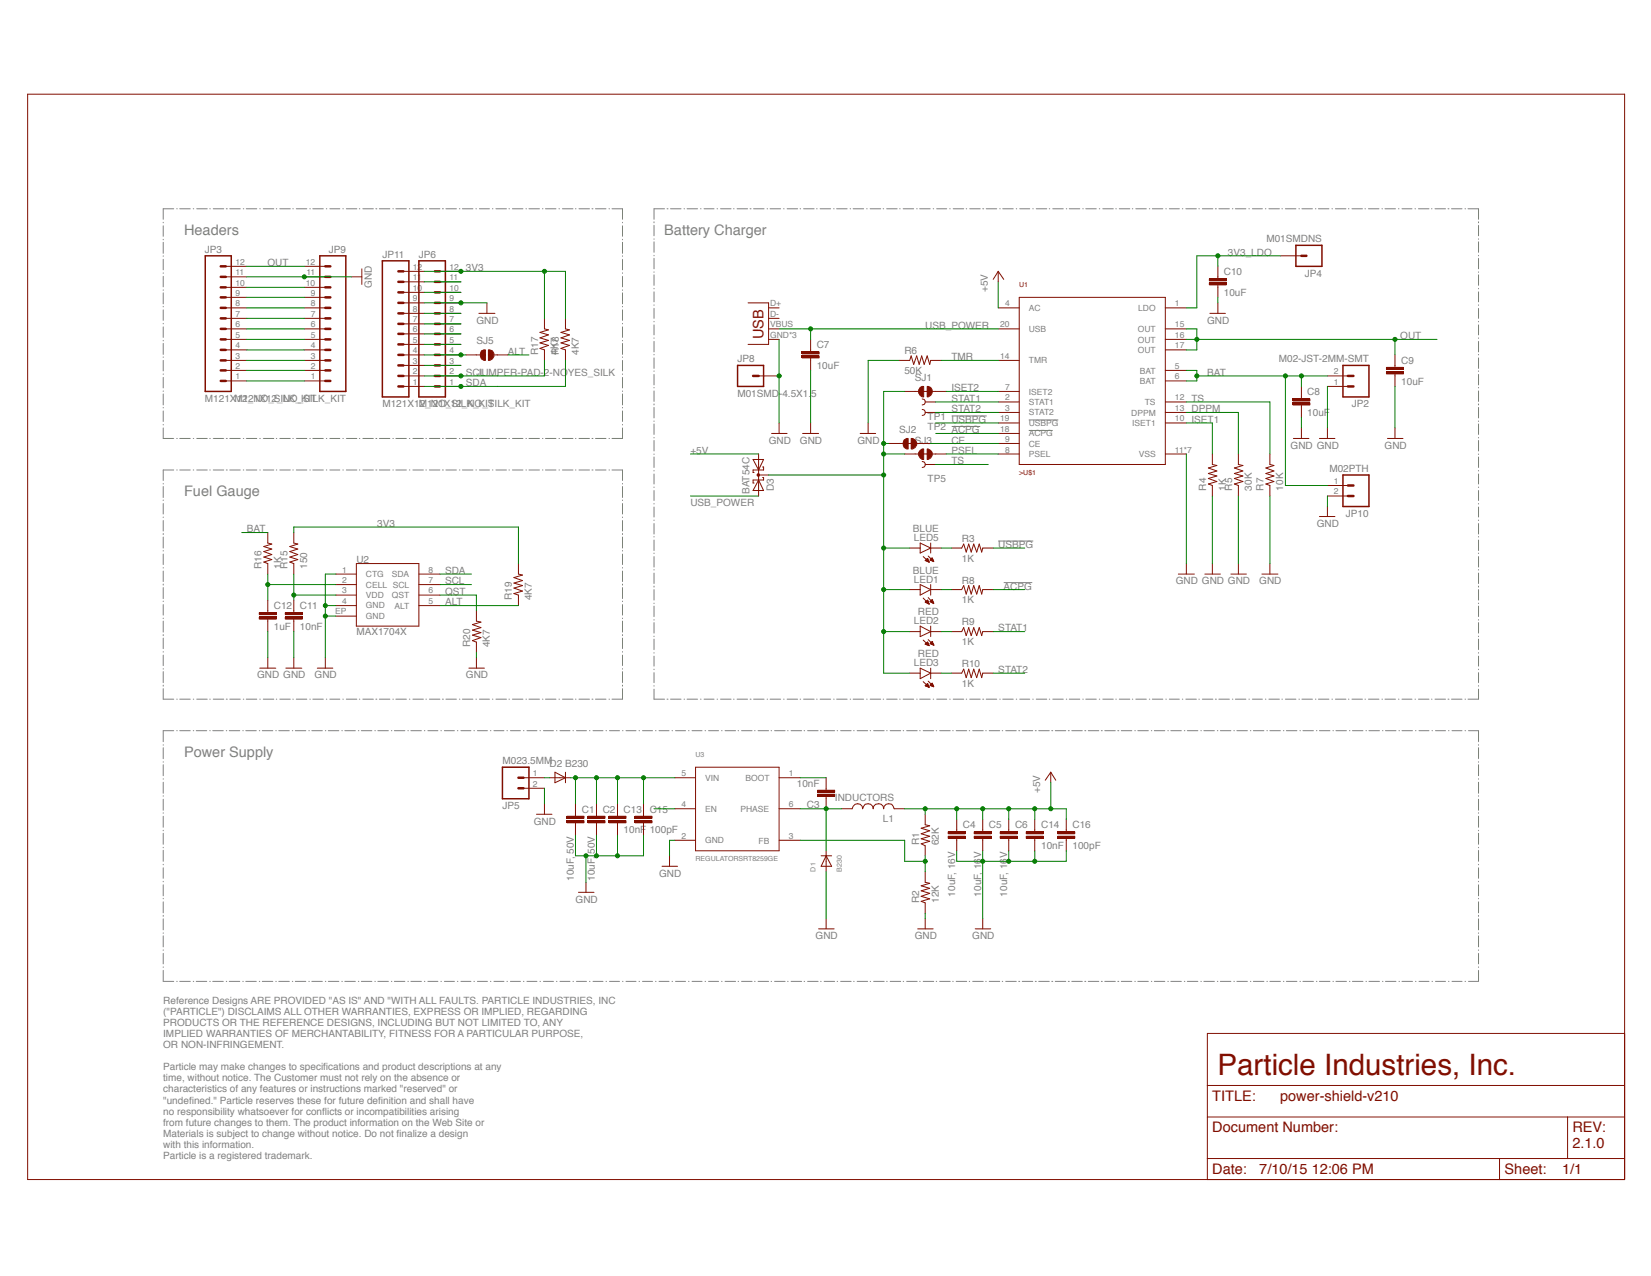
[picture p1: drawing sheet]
<svg xmlns="http://www.w3.org/2000/svg" width="279mm" height="216mm" viewBox="0 0 279 216" stroke-linecap="round" stroke-linejoin="round" font-family="sans-serif">
<defs><g id="words">
<text font-size="5" fill="#810e00" x="206" y="181.9">Particle Industries, Inc.</text>
<g font-size="2.5" fill="#808080">
<text x="31.2" y="39.7">Headers</text>
<text x="112.4" y="39.7">Battery Charger</text>
<text x="31.2" y="83.9">Fuel Gauge</text>
<text x="31.2" y="128">Power Supply</text>
</g>
<g font-size="2.5" fill="#810e00">
<text x="129.2" y="57.4" transform="rotate(-90 129.2 57.4)">USB</text>
<text x="205.2" y="186.3">TITLE:</text>
<text x="205.2" y="191.6">Document Number:</text>
<text x="216.6" y="186.3">power-shield-v210</text>
<text x="266.1" y="191.6">REV:</text>
<text x="266.1" y="194.3">2.1.0</text>
<text x="205.2" y="198.7">Date:</text>
<text x="213.1" y="198.7">7/10/15 12:06 PM</text>
<text x="254.6" y="198.7">Sheet:</text>
<text x="264.3" y="198.7">1/1</text>
</g>
<g font-size="1.7" fill="#808080">
<text x="214.3" y="41">M01SMDNS</text>
<text x="34.7" y="42.7">JP3</text>
<text x="45.3" y="45">OUT</text>
<text x="55.7" y="42.7">JP9</text>
<text x="64.7" y="43.6">JP11</text>
<text x="70.9" y="43.6">JP6</text>
<text x="78.9" y="45.9">3V3</text>
<text x="207.1" y="46.5">C10</text>
<text x="207.8" y="43.3">3V3_LDO</text>
<text x="220.8" y="46.8">JP4</text>
<text x="63" y="48.8" transform="rotate(-90 63 48.8)">GND</text>
<text x="167.2" y="49.4" transform="rotate(-90 167.2 49.4)">+5V</text>
<text x="207.1" y="50.1">10uF</text>
<text x="80.6" y="54.7">GND</text>
<text x="80.6" y="58.3">SJ5</text>
<text x="138.2" y="58.9">C7</text>
<text x="153" y="59.9">R6</text>
<text x="156.6" y="55.6">USB_POWER</text>
<text x="204.3" y="54.7">GND</text>
<text x="237" y="57.4">OUT</text>
<text x="78.9" y="65.3">SDA</text>
<text x="78.9" y="63.6">SCL</text>
<text x="80.6" y="63.6">JUMPER-PAD-2-NOYES_SILK</text>
<text x="85.9" y="60">ALT</text>
<text x="91.1" y="60" transform="rotate(-90 91.1 60)">R17</text>
<text x="94.4" y="60" transform="rotate(-90 94.4 60)">4K7</text>
<text x="94.6" y="60" transform="rotate(-90 94.6 60)">R18</text>
<text x="97.9" y="60" transform="rotate(-90 97.9 60)">4K7</text>
<text x="124.8" y="61.3">JP8</text>
<text x="138.2" y="62.4">10uF</text>
<text x="153" y="63.2">50K</text>
<text x="154.8" y="64.5">SJ1</text>
<text x="161" y="60.9">TMR</text>
<text x="204.3" y="63.6">BAT</text>
<text x="216.4" y="61.3">M02-JST-2MM-SMT</text>
<text x="237.1" y="65.1">10uF</text>
<text x="237.1" y="61.5">C9</text>
<text x="34.7" y="68">M121X12_NO_SILK_KIT</text>
<text x="39.7" y="68">M121X12_NO_SILK_KIT</text>
<text x="64.7" y="68.9">M121X12_NO_SILK_KIT</text>
<text x="70.9" y="68.9">M121X12_NO_SILK_KIT</text>
<text x="124.8" y="67.1">M01SMD-4.5X1.5</text>
<text x="157" y="71">TP1</text>
<text x="161" y="66.2">ISET2</text>
<text x="161" y="68">STAT1</text>
<text x="161" y="69.8">STAT2</text>
<text x="161" y="71.5">USBPG</text>
<text x="201.6" y="71.5">ISET1</text>
<text x="201.6" y="69.8">DPPM</text>
<text x="201.6" y="68">TS</text>
<text x="221.2" y="70.4">10uF</text>
<text x="221.2" y="66.8">C8</text>
<text x="228.8" y="68.9">JP2</text>
<text x="116.8" y="76.8">+5V</text>
<text x="130.1" y="75.1">GND</text>
<text x="135.4" y="75.1">GND</text>
<text x="145.1" y="75.1">GND</text>
<text x="152.2" y="73.3">SJ2</text>
<text x="154.8" y="75.1">SJ3</text>
<text x="157" y="72.8">TP2</text>
<text x="161" y="73.3">ACPG</text>
<text x="161" y="75.1">CE</text>
<text x="161" y="76.8">PSEL</text>
<text x="218.4" y="75.9">GND GND</text>
<text x="234.3" y="75.9">GND</text>
<text x="126.8" y="83.6" transform="rotate(-90 126.8 83.6)">BAT54C</text>
<text x="131" y="83.1" transform="rotate(-90 131 83.1)">D3</text>
<text x="157" y="81.6">TP5</text>
<text x="161" y="78.6">TS</text>
<text x="204.1" y="83" transform="rotate(-90 204.1 83)">R4</text>
<text x="207.5" y="83" transform="rotate(-90 207.5 83)">1K</text>
<text x="208.5" y="83" transform="rotate(-90 208.5 83)">R5</text>
<text x="211.9" y="83" transform="rotate(-90 211.9 83)">30K</text>
<text x="213.8" y="83" transform="rotate(-90 213.8 83)">R7</text>
<text x="217.2" y="83" transform="rotate(-90 217.2 83)">10K</text>
<text x="225" y="79.9">M02PTH</text>
<text x="63.8" y="89.2">3V3</text>
<text x="116.8" y="85.6">USB_POWER</text>
<text x="222.8" y="89.2">GND</text>
<text x="227.8" y="87.4">JP10</text>
<text x="41.8" y="90.1">BAT</text>
<text x="60.3" y="95.2">U2</text>
<text x="154.5" y="90">BLUE</text>
<text x="154.6" y="91.5">LED5</text>
<text x="162.8" y="95">1K</text>
<text x="162.8" y="91.7">R3</text>
<text x="168.9" y="92.7">USBPG</text>
<text x="44.2" y="96.2" transform="rotate(-90 44.2 96.2)">R16</text>
<text x="47.6" y="96.2" transform="rotate(-90 47.6 96.2)">1K</text>
<text x="48.7" y="96.2" transform="rotate(-90 48.7 96.2)">R15</text>
<text x="52" y="96.2" transform="rotate(-90 52 96.2)">150</text>
<text x="75.3" y="97.1">SDA</text>
<text x="75.3" y="98.9">SCL</text>
<text x="75.3" y="100.7">QST</text>
<text x="86.6" y="101.5" transform="rotate(-90 86.6 101.5)">R19</text>
<text x="90" y="101.5" transform="rotate(-90 90 101.5)">4K7</text>
<text x="154.5" y="97.1">BLUE</text>
<text x="154.6" y="98.6">LED1</text>
<text x="162.8" y="98.7">R8</text>
<text x="169.8" y="99.8">ACPG</text>
<text x="199" y="98.9">GND GND GND</text>
<text x="213.1" y="98.9">GND</text>
<text x="46.3" y="106.6">1uF</text>
<text x="46.3" y="103">C12</text>
<text x="50.8" y="106.6">10nF</text>
<text x="50.8" y="103">C11</text>
<text x="60.3" y="107.4">MAX1704X</text>
<text x="75.3" y="102.4">ALT</text>
<text x="154.6" y="105.6">LED2</text>
<text x="155.3" y="104.1">RED</text>
<text x="162.8" y="102.1">1K</text>
<text x="162.8" y="105.8">R9</text>
<text x="168.9" y="106.8">STAT1</text>
<text x="79.6" y="109.5" transform="rotate(-90 79.6 109.5)">R20</text>
<text x="82.9" y="109.5" transform="rotate(-90 82.9 109.5)">4K7</text>
<text x="154.6" y="112.7">LED3</text>
<text x="155.3" y="111.2">RED</text>
<text x="162.8" y="109.1">1K</text>
<text x="162.8" y="112.9">R10</text>
<text x="168.9" y="113.9">STAT2</text>
<text x="43.5" y="114.8">GND GND</text>
<text x="53.2" y="114.8">GND</text>
<text x="78.9" y="114.8">GND</text>
<text x="162.8" y="116.2">1K</text>
<text x="85" y="129.3">M023.5MM</text>
<text x="93" y="129.8">D2 B230</text>
<text x="85" y="136.9">JP5</text>
<text x="98.5" y="137.5">C1</text>
<text x="102" y="137.5">C2</text>
<text x="105.5" y="137.5">C13</text>
<text x="109.9" y="137.5">C15</text>
<text x="134.8" y="133.1">10nF</text>
<text x="136.5" y="136.6">C3</text>
<text x="141.3" y="135.5">INDUCTORS</text>
<text x="176" y="134.2" transform="rotate(-90 176 134.2)">+5V</text>
<text x="90.3" y="139.5">GND</text>
<text x="105.5" y="141">10nF 100pF</text>
<text x="149.4" y="139">L1</text>
<text x="155.5" y="143" transform="rotate(-90 155.5 143)">R1</text>
<text x="158.9" y="143" transform="rotate(-90 158.9 143)">62K</text>
<text x="162.9" y="140.1">C4</text>
<text x="167.4" y="140.1">C5</text>
<text x="171.8" y="140.1">C6</text>
<text x="176.2" y="143.7">10nF</text>
<text x="176.2" y="140.1">C14</text>
<text x="181.5" y="143.7">100pF</text>
<text x="181.5" y="140.1">C16</text>
<text x="97.1" y="149" transform="rotate(-90 97.1 149)">10uF, 50V</text>
<text x="100.7" y="149" transform="rotate(-90 100.7 149)">10uF, 50V</text>
<text x="111.5" y="148.3">GND</text>
<text x="97.4" y="152.8">GND</text>
<text x="155.5" y="152.8" transform="rotate(-90 155.5 152.8)">R2</text>
<text x="158.9" y="152.8" transform="rotate(-90 158.9 152.8)">12K</text>
<text x="161.6" y="151.7" transform="rotate(-90 161.6 151.7)">10uF, 16V</text>
<text x="166" y="151.7" transform="rotate(-90 166 151.7)">10uF, 16V</text>
<text x="170.5" y="151.7" transform="rotate(-90 170.5 151.7)">10uF, 16V</text>
<text x="138" y="158.9">GND</text>
<text x="154.8" y="158.9">GND</text>
<text x="164.5" y="158.9">GND</text>
<text x="27.6" y="169.9">Reference Designs ARE PROVIDED &quot;AS IS&quot; AND &quot;WITH ALL FAULTS. PARTICLE INDUSTRIES, INC</text>
<text x="27.6" y="171.8">(&quot;PARTICLE&quot;) DISCLAIMS ALL OTHER WARRANTIES, EXPRESS OR IMPLIED, REGARDING</text>
<text x="27.6" y="173.7">PRODUCTS OR THE REFERENCE DESIGNS, INCLUDING BUT NOT LIMITED TO, ANY</text>
<text x="27.6" y="175.5">IMPLIED WARRANTIES OF MERCHANTABILITY, FITNESS FOR A PARTICULAR PURPOSE,</text>
<text x="27.6" y="177.4">OR NON-INFRINGEMENT.</text>
<text x="27.6" y="181.1">Particle may make changes to specif</text>
<text x="27.6" y="183">time, without notice. The Customer must not rely on the absence or</text>
<text x="27.6" y="184.9">characteristics of any features or instructions marked &quot;reserved&quot; or</text>
<text x="54.7" y="181.1">ications and product descriptions at any</text>
<text x="27.6" y="186.7">&quot;undef</text>
<text x="27.6" y="188.6">no responsibility whatsoever for conf</text>
<text x="27.6" y="190.4">from future changes to them. The product information on the Web Site or</text>
<text x="32" y="186.7">ined.&quot; Particle reserves these for future def</text>
<text x="54.5" y="188.6">licts or incompatibilities arising</text>
<text x="64" y="186.7">inition and shall have</text>
<text x="27.6" y="192.3">Materials is subject to change without notice. Do not f</text>
<text x="27.6" y="194.2">with this information.</text>
<text x="27.6" y="196">Particle is a registered trademark.</text>
<text x="67.1" y="192.3">inalize a design</text>
</g>
<g font-size="1.4" fill="#808080">
<text x="39.8" y="46.5">11</text>
<text x="39.8" y="44.8">12</text>
<text x="51.8" y="44.8">12</text>
<text x="51.9" y="46.5">11</text>
<text x="69.9" y="47.4">11</text>
<text x="69.9" y="45.7">12</text>
<text x="76.1" y="47.4">11</text>
<text x="76.1" y="45.7">12</text>
<text x="39.8" y="53.6">7</text>
<text x="39.8" y="51.8">8</text>
<text x="39.8" y="50.1">9</text>
<text x="39.8" y="48.3">10</text>
<text x="51.8" y="48.3">10</text>
<text x="52.6" y="53.6">7</text>
<text x="52.6" y="51.8">8</text>
<text x="52.6" y="50.1">9</text>
<text x="69.9" y="52.7">8</text>
<text x="69.9" y="51">9</text>
<text x="69.9" y="49.2">10</text>
<text x="76.1" y="52.7">8</text>
<text x="76.1" y="51">9</text>
<text x="76.1" y="49.2">10</text>
<text x="130.3" y="51.8">D+</text>
<text x="130.3" y="53.6">D-</text>
<text x="170.1" y="51.8">4</text>
<text x="174.1" y="52.6">AC</text>
<text x="192.6" y="52.7">LDO</text>
<text x="198.8" y="51.8">1</text>
<text x="39.8" y="58.9">4</text>
<text x="39.8" y="57.1">5</text>
<text x="39.8" y="55.4">6</text>
<text x="52.6" y="58.9">4</text>
<text x="52.6" y="57.1">5</text>
<text x="52.6" y="55.4">6</text>
<text x="69.9" y="59.8">4</text>
<text x="69.9" y="58">5</text>
<text x="69.9" y="56.3">6</text>
<text x="69.9" y="54.5">7</text>
<text x="76.1" y="59.8">4</text>
<text x="76.1" y="58">5</text>
<text x="76.1" y="56.3">6</text>
<text x="76.1" y="54.5">7</text>
<text x="130.3" y="55.4">VBUS</text>
<text x="130.3" y="57.1">GND*3</text>
<text x="169.2" y="55.4">20</text>
<text x="174.1" y="56.2">USB</text>
<text x="192.5" y="56.2">OUT</text>
<text x="192.5" y="58">OUT</text>
<text x="192.5" y="59.7">OUT</text>
<text x="198.8" y="55.4">15</text>
<text x="198.8" y="57.1">16</text>
<text x="198.8" y="58.9">17</text>
<text x="39.8" y="64.2">1</text>
<text x="39.8" y="62.4">2</text>
<text x="39.8" y="60.7">3</text>
<text x="52.6" y="64.2">1</text>
<text x="52.6" y="62.4">2</text>
<text x="52.6" y="60.7">3</text>
<text x="69.9" y="65.1">1</text>
<text x="69.9" y="63.3">2</text>
<text x="69.9" y="61.6">3</text>
<text x="76.1" y="65.1">1</text>
<text x="76.1" y="63.3">2</text>
<text x="76.1" y="61.6">3</text>
<text x="169.2" y="60.7">14</text>
<text x="170.1" y="66">7</text>
<text x="174.1" y="61.5">TMR</text>
<text x="192.9" y="63.3">BAT</text>
<text x="192.9" y="65">BAT</text>
<text x="198.8" y="62.4">5</text>
<text x="198.8" y="64.2">6</text>
<text x="225.7" y="63.3">2</text>
<text x="225.7" y="65.1">1</text>
<text x="169.2" y="71.3">19</text>
<text x="170.1" y="67.7">2</text>
<text x="170.1" y="69.5">3</text>
<text x="174.1" y="68.5">STAT1</text>
<text x="174.1" y="70.3">STAT2</text>
<text x="174.1" y="66.7">ISET2</text>
<text x="191.4" y="70.3">DPPM</text>
<text x="193.7" y="68.6">TS</text>
<text x="198.8" y="71.3">10</text>
<text x="198.8" y="67.7">12</text>
<text x="198.8" y="69.5">13</text>
<text x="169.2" y="73">18</text>
<text x="170.1" y="76.6">8</text>
<text x="170.1" y="74.8">9</text>
<text x="174.1" y="77.3">PSEL</text>
<text x="174.1" y="75.6">CE</text>
<text x="174.1" y="73.8">ACPG</text>
<text x="174.1" y="72">USBPG</text>
<text x="191.6" y="72.1">ISET1</text>
<text x="192.7" y="77.4">VSS</text>
<text x="198.8" y="76.6">11*7</text>
<text x="225.7" y="81.9">1</text>
<text x="225.7" y="83.6">2</text>
<text x="57.9" y="96.9">1</text>
<text x="57.9" y="98.6">2</text>
<text x="57.9" y="100.4">3</text>
<text x="61.9" y="97.7">CTG</text>
<text x="61.9" y="99.4">CELL SCL</text>
<text x="61.9" y="101.2">VDD</text>
<text x="66.3" y="101.2">QST</text>
<text x="66.3" y="97.7">SDA</text>
<text x="72.5" y="100.4">6</text>
<text x="72.5" y="98.6">7</text>
<text x="72.5" y="96.9">8</text>
<text x="56.7" y="103.9">EP</text>
<text x="57.9" y="102.2">4</text>
<text x="61.9" y="103">GND</text>
<text x="61.9" y="104.7">GND</text>
<text x="66.7" y="103">ALT</text>
<text x="72.5" y="102.2">5</text>
<text x="90.2" y="131.3">1</text>
<text x="115.3" y="131.3">5</text>
<text x="133.5" y="131.3">1</text>
<text x="90.2" y="133.1">2</text>
<text x="115.3" y="136.6">4</text>
<text x="119.3" y="132.1">VIN</text>
<text x="119.3" y="137.4">EN</text>
<text x="125.3" y="137.4">PHASE</text>
<text x="126.2" y="132.1">BOOT</text>
<text x="133.5" y="136.6">6</text>
<text x="115.3" y="141.9">2</text>
<text x="119.3" y="142.7">GND</text>
<text x="128.4" y="142.7">FB</text>
<text x="133.5" y="141.9">3</text>
</g>
<g font-size="1.2" fill="#810e00">
<text x="172.5" y="48.6">U1</text>
<text x="172.5" y="80.3">&gt;U$1</text>
</g>
<g font-size="1.2" fill="#808080">
<text x="117.7" y="128">U3</text>
<text x="117.7" y="145.7">REGULATORSRT8259GE</text>
<text x="138" y="147.5" transform="rotate(-90 138 147.5)">D1</text>
<text x="142.4" y="147.5" transform="rotate(-90 142.4 147.5)">B230</text>
</g>
</g></defs>
<g fill="none" stroke="#808080" stroke-width=".17">
<path d="M27.6 37.6v.1M27.6 38.2v1.8M29.4 35.3h-1.8v1.8M29.9 35.3h.1M30.4 35.3h1.8M32.7 35.3h.1M33.3 35.3h1.8M35.5 35.3h.1M36.1 35.3h1.8M38.3 35.3h.2M38.9 35.3h1.8M41.2 35.3h.1"/>
<path d="M41.7 35.3h1.8M44 35.3h.1M44.6 35.3h1.7M46.8 35.3h.1M47.3 35.3h1.8M49.6 35.3h.1M50.1 35.3h1.8M52.4 35.3h.1M52.9 35.3h1.8M55.2 35.3h.1M55.8 35.3h1.7M58 35.3h.1"/>
<path d="M58.6 35.3h1.8M60.8 35.3h.1M61.4 35.3h1.8M63.6 35.3h.2M64.2 35.3h1.8M66.5 35.3h.1M67 35.3h1.8M69.3 35.3h.1M69.9 35.3h1.7M72.1 35.3h.1M72.7 35.3h1.7M74.9 35.3h.1"/>
<path d="M75.5 35.3h1.7M77.7 35.3h.1M78.3 35.3h1.7M80.5 35.3h.1M81.1 35.3h1.7M83.3 35.3h.1M83.9 35.3h1.8M86.1 35.3h.1M86.7 35.3h1.8M89 35.3h.1M89.5 35.3h1.8M91.8 35.3h.1"/>
<path d="M92.3 35.3h1.8M94.6 35.3h.1M95.2 35.3h1.8M97.4 35.3h.1M98 35.3h1.8M100.2 35.3h.2M100.8 35.3h1.8M103.1 35.3h.1M103.6 35.3h1.7v1.8M105.3 37.6v.1M105.3 38.2v1.8M110.7 37.5v.2"/>
<path d="M110.7 38.1v1.8M112.5 35.3h-1.8v1.8M112.9 35.3h.2M113.5 35.3h1.8M115.8 35.3h.1M116.3 35.3h1.7M118.6 35.3h.1M119.1 35.3h1.7M121.3 35.3h.1M121.9 35.3h1.8M124.1 35.3h.1M124.7 35.3h1.8"/>
<path d="M126.9 35.3h.2M127.5 35.3h1.8M129.8 35.3h.1M130.3 35.3h1.8M132.6 35.3h.1M133.2 35.3h1.8M135.4 35.3h.1M136 35.3h1.8M138.2 35.3h.1M138.8 35.3h1.8M141.1 35.3h.1M141.6 35.3h1.8"/>
<path d="M143.9 35.3h.1M144.4 35.3h1.8M146.7 35.3h.1M147.3 35.3h1.7M149.5 35.3h.1M150.1 35.3h1.7M152.3 35.3h.1M152.8 35.3h1.8M155.1 35.3h.1M155.6 35.3h1.8M157.9 35.3h.1M158.5 35.3h1.7"/>
<path d="M160.7 35.3h.1M161.3 35.3h1.8M163.5 35.3h.1M164.1 35.3h1.8M166.3 35.3h.2M166.9 35.3h1.8M169.2 35.3h.1M169.7 35.3h1.8M172 35.3h.1M172.6 35.3h1.7M174.8 35.3h.1M175.4 35.3h1.7"/>
<path d="M177.6 35.3h.1M178.2 35.3h1.7M180.4 35.3h.1M181 35.3h1.7M183.2 35.3h.1M183.7 35.3h1.8M186 35.3h.1M186.6 35.3h1.8M188.8 35.3h.1M189.4 35.3h1.8M191.6 35.3h.1M192.2 35.3h1.8"/>
<path d="M194.5 35.3h.1M195 35.3h1.8M197.3 35.3h.1M197.9 35.3h1.7M200.1 35.3h.1M200.7 35.3h1.8M202.9 35.3h.1M203.5 35.3h1.8M205.7 35.3h.1M206.3 35.3h1.7M208.6 35.3h.1M209.1 35.3h1.7"/>
<path d="M211.3 35.3h.1M211.9 35.3h1.7M214.1 35.3h.1M214.7 35.3h1.8M216.9 35.3h.1M217.5 35.3h1.8M219.8 35.3h.1M220.3 35.3h1.8M222.6 35.3h.1M223.1 35.3h1.8M225.4 35.3h.1M226 35.3h1.8"/>
<path d="M228.2 35.3h.1M228.8 35.3h1.8M231 35.3h.1M231.6 35.3h1.8M233.9 35.3h.1M234.4 35.3h1.8M236.7 35.3h.1M237.3 35.3h1.7M239.5 35.3h.1M240.1 35.3h1.7M242.3 35.3h.1M242.8 35.3h1.8"/>
<path d="M245 35.3h.2M245.6 35.3h1.8M247.9 35.3h.1M248.4 35.3h1.8v1.8M250.2 37.5v.2M250.2 38.1v1.8M27.6 40.5v.1M27.6 41v1.9M27.6 43.3v.1M27.6 43.9v1.8M27.6 46.2h.1M27.6 46.8v1.7"/>
<path d="M27.6 49v.1M27.6 49.6v1.8M27.6 51.8v.1M27.6 52.4v1.8M27.6 54.7v.1M27.6 55.3v1.8M27.6 57.6v.1M27.6 58.1v1.9M105.3 40.5v.1M105.3 41v1.9M105.3 43.3v.1M105.3 43.9v1.8"/>
<path d="M105.3 46.2h.1M105.3 46.8v1.7M105.3 49v.1M105.3 49.6v1.8M105.3 51.8v.1M105.3 52.4v1.8M105.3 54.7v.1M105.3 55.3v1.8M105.3 57.6v.1M105.3 58.1v1.9M110.7 40.4v.1M110.7 40.9v1.8"/>
<path d="M110.7 43.2v.1M110.7 43.7v1.8M110.7 46v.1M110.7 46.5v1.8M110.7 48.8v.1M110.7 49.4v1.7M110.7 51.6v.1M110.7 52.2v1.7M110.7 54.4v.1M110.7 55v1.7M110.7 57.2v.1M110.7 57.8v1.7"/>
<path d="M110.7 60h.1M250.2 40.4v.1M250.2 40.9v1.8M250.2 43.2v.1M250.2 43.7v1.8M250.2 46v.1M250.2 46.5v1.8M250.2 48.8v.1M250.2 49.4v1.7M250.2 51.6v.1M250.2 52.2v1.7M250.2 54.4v.1"/>
<path d="M250.2 55v1.7M250.2 57.2v.1M250.2 57.8v1.7M250.2 60h.1M27.6 60.4v.1M27.6 61v1.8M27.6 63.3v.1M27.6 63.9v1.7M27.6 66.1v.1M27.6 66.7v1.8M27.6 68.9v.1M27.6 69.5v1.8"/>
<path d="M27.6 71.8v.1M27.6 72.4v1.8h1.8M29.4 79.5h-1.8v1.8M29.9 79.5h.1M29.9 74.2h.1M30.4 79.5h1.8M30.4 74.2h1.8M32.7 79.5h.1M32.7 74.2h.1M33.3 79.5h1.8M33.3 74.2h1.8M35.5 79.5h.1"/>
<path d="M35.5 74.2h.1M36.1 79.5h1.8M36.1 74.2h1.8M38.3 79.5h.2M38.3 74.2h.2M38.9 79.5h1.8M38.9 74.2h1.8M41.2 79.5h.1M41.2 74.2h.1M41.7 79.5h1.8M41.7 74.2h1.8M44 79.5h.1"/>
<path d="M44 74.2h.1M44.6 79.5h1.7M44.6 74.2h1.7M46.8 79.5h.1M46.8 74.2h.1M47.3 79.5h1.8M47.3 74.2h1.8M49.6 79.5h.1M49.6 74.2h.1M50.1 79.5h1.8M50.1 74.2h1.8M52.4 79.5h.1"/>
<path d="M52.4 74.2h.1M52.9 79.5h1.8M52.9 74.2h1.8M55.2 79.5h.1M55.2 74.2h.1M55.8 79.5h1.7M55.8 74.2h1.7M58 79.5h.1M58 74.2h.1M58.6 79.5h1.8M58.6 74.2h1.8M60.8 79.5h.1"/>
<path d="M60.8 74.2h.1M61.4 79.5h1.8M61.4 74.2h1.8M63.6 79.5h.2M63.6 74.2h.2M64.2 79.5h1.8M64.2 74.2h1.8M66.5 79.5h.1M66.5 74.2h.1M67 79.5h1.8M67 74.2h1.8M69.3 79.5h.1"/>
<path d="M69.3 74.2h.1M69.9 79.5h1.7M69.9 74.2h1.7M72.1 79.5h.1M72.1 74.2h.1M72.7 79.5h1.7M72.7 74.2h1.7M74.9 79.5h.1M74.9 74.2h.1M75.5 79.5h1.7M75.5 74.2h1.7M77.7 79.5h.1"/>
<path d="M77.7 74.2h.1M78.3 79.5h1.7M78.3 74.2h1.7M80.5 79.5h.1M80.5 74.2h.1M81.1 79.5h1.7M81.1 74.2h1.7M83.3 79.5h.1M83.3 74.2h.1M83.9 79.5h1.8M83.9 74.2h1.8M86.1 79.5h.1"/>
<path d="M86.1 74.2h.1M86.7 79.5h1.8M86.7 74.2h1.8M89 79.5h.1M89 74.2h.1M89.5 79.5h1.8M89.5 74.2h1.8M91.8 79.5h.1M91.8 74.2h.1M92.3 79.5h1.8M92.3 74.2h1.8M94.6 79.5h.1"/>
<path d="M94.6 74.2h.1M95.2 79.5h1.8M95.2 74.2h1.8M97.4 79.5h.1M97.4 74.2h.1M98 79.5h1.8M98 74.2h1.8M100.2 79.5h.2M100.2 74.2h.2M100.8 79.5h1.8M100.8 74.2h1.8M103.1 79.5h.1"/>
<path d="M103.1 74.2h.1M103.6 79.5h1.7v1.8M105.3 60.4v.1M105.3 61v1.8M105.3 63.3v.1M105.3 63.9v1.7M105.3 66.1v.1M105.3 66.7v1.8M105.3 68.9v.1M105.3 69.5v1.8M105.3 71.8v.1M105.3 72.4v1.8h-1.7"/>
<path d="M110.7 60.6v1.7M110.7 62.8h.1M110.7 63.4v1.7M110.7 65.6h.1M110.7 66.1v1.8M110.7 68.3v.2M110.7 68.9v1.8M110.7 71.2v.1M110.7 71.7v1.8M110.7 74v.1M110.7 74.5v1.8M110.7 76.8v.1"/>
<path d="M110.7 77.3v1.8M110.7 79.6v.1M161.1 70.4h5.9M161.1 72.2h4.8M174.1 71.1h5M174.1 72.8h4.1M250.2 60.6v1.7M250.2 62.8h.1M250.2 63.4v1.7M250.2 65.6h.1M250.2 66.1v1.8M250.2 68.3v.2"/>
<path d="M250.2 68.9v1.8M250.2 71.2v.1M250.2 71.7v1.8M250.2 74v.1M250.2 74.5v1.8M250.2 76.8v.1M250.2 77.3v1.8M250.2 79.6v.1M27.6 81.8v.1M27.6 82.3v1.9M27.6 84.6v.1M27.6 85.2v1.8"/>
<path d="M27.6 87.5v.1M27.6 88.1v1.8M27.6 90.3v.1M27.6 90.9v1.8M27.6 93.2h.1M27.6 93.7v1.8M27.6 96v.1M27.6 96.6v1.8M27.6 98.8v.2M27.6 99.4v1.9M105.3 81.8v.1M105.3 82.3v1.9"/>
<path d="M105.3 84.6v.1M105.3 85.2v1.8M105.3 87.5v.1M105.3 88.1v1.8M105.3 90.3v.1M105.3 90.9v1.8M105.3 93.2h.1M105.3 93.7v1.8M105.3 96v.1M105.3 96.6v1.8M105.3 98.8v.2M105.3 99.4v1.9"/>
<path d="M110.7 80.2v1.7M110.7 82.4v.1M110.7 83v1.7M110.7 85.2v.1M110.7 85.8v1.7M110.7 88v.1M110.7 88.6v1.8M110.7 90.8v.1M110.7 91.4v1.8M110.7 93.6v.1M110.7 94.2v1.7M110.7 96.4v.1"/>
<path d="M110.7 97v1.7M110.7 99.2v.1M110.7 99.8v1.7M168.9 91.5h6M169.9 98.6h4.8M250.2 80.2v1.7M250.2 82.4v.1M250.2 83v1.7M250.2 85.2v.1M250.2 85.8v1.7M250.2 88v.1M250.2 88.6v1.8"/>
<path d="M250.2 90.8v.1M250.2 91.4v1.8M250.2 93.6v.1M250.2 94.2v1.7M250.2 96.4v.1M250.2 97v1.7M250.2 99.2v.1M250.2 99.8v1.7M27.6 116.5v1.8h1.8M27.6 101.7v.1M27.6 102.3v1.8M27.6 104.6v.1"/>
<path d="M27.6 105.1v1.9M27.6 107.4v.1M27.6 108v1.7M27.6 110.3h.1M27.6 110.8v1.8M27.6 113.1v.1M27.6 113.6v1.9M27.6 115.9v.2M29.9 118.3h.1M30.4 118.3h1.8M32.7 118.3h.1M33.3 118.3h1.8"/>
<path d="M35.5 118.3h.1M36.1 118.3h1.8M38.3 118.3h.2M38.9 118.3h1.8M41.2 118.3h.1M41.7 118.3h1.8M44 118.3h.1M44.6 118.3h1.7M46.8 118.3h.1M47.3 118.3h1.8M49.6 118.3h.1M50.1 118.3h1.8"/>
<path d="M52.4 118.3h.1M52.9 118.3h1.8M55.2 118.3h.1M55.8 118.3h1.7M58 118.3h.1M58.6 118.3h1.8M60.8 118.3h.1M61.4 118.3h1.8M63.6 118.3h.2M64.2 118.3h1.8M66.5 118.3h.1M67 118.3h1.8"/>
<path d="M69.3 118.3h.1M69.9 118.3h1.7M72.1 118.3h.1M72.7 118.3h1.7M74.9 118.3h.1M75.5 118.3h1.7M77.7 118.3h.1M78.3 118.3h1.7M80.5 118.3h.1M81.1 118.3h1.7M83.3 118.3h.1M83.9 118.3h1.8"/>
<path d="M86.1 118.3h.1M86.7 118.3h1.8M89 118.3h.1M89.5 118.3h1.8M91.8 118.3h.1M92.3 118.3h1.8M94.6 118.3h.1M95.2 118.3h1.8M97.4 118.3h.1M98 118.3h1.8M100.2 118.3h.2M100.8 118.3h1.8"/>
<path d="M103.1 118.3h.1M105.3 116.5v1.8h-1.7M105.3 101.7v.1M105.3 102.3v1.8M105.3 104.6v.1M105.3 105.1v1.9M105.3 107.4v.1M105.3 108v1.7M105.3 110.3h.1M105.3 110.8v1.8M105.3 113.1v.1M105.3 113.6v1.9"/>
<path d="M105.3 115.9v.2M110.7 116.6v1.7h1.8M110.7 102v.1M110.7 102.6v1.7M110.7 104.8v.1M110.7 105.3v1.8M110.7 107.6v.1M110.7 108.1v1.8M110.7 110.4v.1M110.7 111v1.7M110.7 113.2v.1M110.7 113.8v1.7"/>
<path d="M110.7 116v.1M112.9 118.3h.2M113.5 118.3h1.8M115.8 118.3h.1M116.3 118.3h1.7M118.6 118.3h.1M119.1 118.3h1.7M121.3 118.3h.1M121.9 118.3h1.8M124.1 118.3h.1M124.7 118.3h1.8M126.9 118.3h.2"/>
<path d="M127.5 118.3h1.8M129.8 118.3h.1M130.3 118.3h1.8M132.6 118.3h.1M133.2 118.3h1.8M135.4 118.3h.1M136 118.3h1.8M138.2 118.3h.1M138.8 118.3h1.8M141.1 118.3h.1M141.6 118.3h1.8M143.9 118.3h.1"/>
<path d="M144.4 118.3h1.8M146.7 118.3h.1M147.3 118.3h1.7M149.5 118.3h.1M150.1 118.3h1.7M152.3 118.3h.1M152.8 118.3h1.8M155.1 118.3h.1M155.6 118.3h1.8M157.9 118.3h.1M158.5 118.3h1.7M160.7 118.3h.1"/>
<path d="M161.3 118.3h1.8M163.5 118.3h.1M164.1 118.3h1.8M166.3 118.3h.2M166.9 118.3h1.8M169.2 118.3h.1M169.7 118.3h1.8M172 118.3h.1M172.6 118.3h1.7M174.8 118.3h.1M175.4 118.3h1.7M177.6 118.3h.1"/>
<path d="M178.2 118.3h1.7M180.4 118.3h.1M181 118.3h1.7M183.2 118.3h.1M183.7 118.3h1.8M186 118.3h.1M186.6 118.3h1.8M188.8 118.3h.1M189.4 118.3h1.8M191.6 118.3h.1M192.2 118.3h1.8M194.5 118.3h.1"/>
<path d="M195 118.3h1.8M197.3 118.3h.1M197.9 118.3h1.7M200.1 118.3h.1M200.7 118.3h1.8M202.9 118.3h.1M203.5 118.3h1.8M205.7 118.3h.1M206.3 118.3h1.7M208.6 118.3h.1M209.1 118.3h1.7M211.3 118.3h.1"/>
<path d="M211.9 118.3h1.7M214.1 118.3h.1M214.7 118.3h1.8M216.9 118.3h.1M217.5 118.3h1.8M219.8 118.3h.1M220.3 118.3h1.8M222.6 118.3h.1M223.1 118.3h1.8M225.4 118.3h.1M226 118.3h1.8M228.2 118.3h.1"/>
<path d="M228.8 118.3h1.8M231 118.3h.1M231.6 118.3h1.8M233.9 118.3h.1M234.4 118.3h1.8M236.7 118.3h.1M237.3 118.3h1.7M239.5 118.3h.1M240.1 118.3h1.7M242.3 118.3h.1M242.8 118.3h1.8M245 118.3h.2"/>
<path d="M245.6 118.3h1.8M247.9 118.3h.1M250.2 116.6v1.7h-1.8M250.2 102v.1M250.2 102.6v1.7M250.2 104.8v.1M250.2 105.3v1.8M250.2 107.6v.1M250.2 108.1v1.8M250.2 110.4v.1M250.2 111v1.7M250.2 113.2v.1"/>
<path d="M250.2 113.8v1.7M250.2 116v.1M27.6 126v.1M27.6 126.5v1.9M27.6 128.9v.1M27.6 129.4v1.9M27.6 131.8h.1M27.6 132.4v1.8M27.6 134.6v.1M27.6 135.2v1.9M27.6 137.5v.1M27.6 138.1v1.9"/>
<path d="M29.4 123.6h-1.8v1.9M29.9 123.6h.1M30.4 123.6h1.8M32.7 123.6h.1M33.2 123.6h1.8M35.5 123.6h.1M36 123.6h1.8M38.3 123.6h.1M38.8 123.6h1.8M41.1 123.6h.1M41.6 123.6h1.8M43.9 123.6h.1"/>
<path d="M44.4 123.6h1.8M46.7 123.6h.1M47.2 123.6h1.8M49.5 123.6h.1M50 123.6h1.8M52.3 123.6h.1M52.8 123.6h1.7M55.1 123.6h.1M55.6 123.6h1.7M57.8 123.6h.1M58.4 123.6h1.7M60.6 123.6h.1"/>
<path d="M61.2 123.6h1.7M63.4 123.6h.1M63.9 123.6h1.8M66.2 123.6h.1M66.7 123.6h1.8M69 123.6h.1M69.5 123.6h1.8M71.8 123.6h.1M72.4 123.6h1.7M74.6 123.6h.1M75.2 123.6h1.7M77.4 123.6h.1"/>
<path d="M78 123.6h1.7M80.2 123.6h.1M80.8 123.6h1.7M83 123.6h.1M83.6 123.6h1.7M85.8 123.6h.1M86.4 123.6h1.7M88.6 123.6h.1M89.2 123.6h1.7M91.4 123.6h.1M92 123.6h1.7M94.2 123.6h.1"/>
<path d="M94.8 123.6h1.7M97 123.6h.1M97.6 123.6h1.7M99.8 123.6h.1M100.4 123.6h1.6M102.6 123.6h.1M103.1 123.6h1.7M105.3 123.6h.1M105.9 123.6h1.7M108.1 123.6h.1M108.7 123.6h1.7M110.9 123.6h.1"/>
<path d="M111.5 123.6h1.7M113.7 123.6h.1M114.3 123.6h1.7M116.5 123.6h.1M117.1 123.6h1.7M119.3 123.6h.1M119.9 123.6h1.7M122.1 123.6h.1M122.7 123.6h1.8M124.9 123.6h.1M125.5 123.6h1.8M127.7 123.6h.1"/>
<path d="M128.3 123.6h1.8M130.5 123.6h.1M131.1 123.6h1.8M133.3 123.6h.1M133.9 123.6h1.8M136.1 123.6h.1M136.7 123.6h1.8M138.9 123.6h.1M139.5 123.6h1.7M141.7 123.6h.1M142.3 123.6h1.7M144.5 123.6h.1"/>
<path d="M145.1 123.6h1.7M147.3 123.6h.1M147.8 123.6h1.8M150.1 123.6h.1M150.6 123.6h1.8M152.8 123.6h.1M153.4 123.6h1.8M155.6 123.6h.1M156.2 123.6h1.8M158.4 123.6h.1M159 123.6h1.8M161.2 123.6h.1"/>
<path d="M161.8 123.6h1.8M164 123.6h.1M164.6 123.6h1.8M166.8 123.6h.1M167.4 123.6h1.8M169.6 123.6h.1M170.2 123.6h1.8M172.4 123.6h.2M173 123.6h1.8M175.2 123.6h.2M175.8 123.6h1.8M178 123.6h.2"/>
<path d="M178.6 123.6h1.8M180.8 123.6h.2M181.4 123.6h1.8M183.6 123.6h.1M184.2 123.6h1.7M186.4 123.6h.1M187 123.6h1.7M189.2 123.6h.1M189.8 123.6h1.7M192 123.6h.1M192.6 123.6h1.7M194.8 123.6h.1"/>
<path d="M195.3 123.6h1.8M197.6 123.6h.1M198.1 123.6h1.8M200.4 123.6h.1M200.9 123.6h1.8M203.2 123.6h.1M203.7 123.6h1.8M206 123.6h.1M206.5 123.6h1.8M208.8 123.6h.1M209.3 123.6h1.8M211.6 123.6h.1"/>
<path d="M212.1 123.6h1.8M214.4 123.6h.1M214.9 123.6h1.8M217.2 123.6h.1M217.7 123.6h1.8M220 123.6h.1M220.5 123.6h1.8M222.8 123.6h.1M223.3 123.6h1.8M225.6 123.6h.1M226.1 123.6h1.8M228.4 123.6h.1"/>
<path d="M228.9 123.6h1.8M231.2 123.6h.1M231.7 123.6h1.7M234 123.6h.1M234.5 123.6h1.7M236.7 123.6h.1M237.3 123.6h1.7M239.5 123.6h.1M240.1 123.6h1.7M242.3 123.6h.1M242.9 123.6h1.7M245.1 123.6h.1"/>
<path d="M245.7 123.6h1.7M247.9 123.6h.1M248.5 123.6h1.7v1.9M250.2 126v.1M250.2 126.5v1.9M250.2 128.9v.1M250.2 129.4v1.9M250.2 131.8h.1M250.2 132.4v1.8M250.2 134.6v.1M250.2 135.2v1.9M250.2 137.5v.1"/>
<path d="M250.2 138.1v1.9M27.6 140.5v.1M27.6 141v1.9M27.6 143.4h.1M27.6 143.9v1.8M27.6 146.2v.1M27.6 146.8v1.8M27.6 149.1v.1M27.6 149.7v1.9M27.6 152v.1M27.6 152.6v1.9M27.6 154.9v.1"/>
<path d="M27.6 155.5v1.8M27.6 157.8v.1M27.6 158.3v1.9M250.2 140.5v.1M250.2 141v1.9M250.2 143.4h.1M250.2 143.9v1.8M250.2 146.2v.1M250.2 146.8v1.8M250.2 149.1v.1M250.2 149.7v1.9M250.2 152v.1"/>
<path d="M250.2 152.6v1.9M250.2 154.9v.1M250.2 155.5v1.8M250.2 157.8v.1M250.2 158.3v1.9M27.6 160.7v.1M27.6 161.3v1.8M27.6 163.6v.1M27.6 164.2v1.9h1.8M29.9 166.1h.1M30.4 166.1h1.8M32.7 166.1h.1"/>
<path d="M33.2 166.1h1.8M35.5 166.1h.1M36 166.1h1.8M38.3 166.1h.1M38.8 166.1h1.8M41.1 166.1h.1M41.6 166.1h1.8M43.9 166.1h.1M44.4 166.1h1.8M46.7 166.1h.1M47.2 166.1h1.8M49.5 166.1h.1"/>
<path d="M50 166.1h1.8M52.3 166.1h.1M52.8 166.1h1.7M55.1 166.1h.1M55.6 166.1h1.7M57.8 166.1h.1M58.4 166.1h1.7M60.6 166.1h.1M61.2 166.1h1.7M63.4 166.1h.1M63.9 166.1h1.8M66.2 166.1h.1"/>
<path d="M66.7 166.1h1.8M69 166.1h.1M69.5 166.1h1.8M71.8 166.1h.1M72.4 166.1h1.7M74.6 166.1h.1M75.2 166.1h1.7M77.4 166.1h.1M78 166.1h1.7M80.2 166.1h.1M80.8 166.1h1.7M83 166.1h.1"/>
<path d="M83.6 166.1h1.7M85.8 166.1h.1M86.4 166.1h1.7M88.6 166.1h.1M89.2 166.1h1.7M91.4 166.1h.1M92 166.1h1.7M94.2 166.1h.1M94.8 166.1h1.7M97 166.1h.1M97.6 166.1h1.7M99.8 166.1h.1"/>
<path d="M100.4 166.1h1.6M102.6 166.1h.1M103.1 166.1h1.7M105.3 166.1h.1M105.9 166.1h1.7M108.1 166.1h.1M108.7 166.1h1.7M110.9 166.1h.1M111.5 166.1h1.7M113.7 166.1h.1M114.3 166.1h1.7M116.5 166.1h.1"/>
<path d="M117.1 166.1h1.7M119.3 166.1h.1M119.9 166.1h1.7M122.1 166.1h.1M122.7 166.1h1.8M124.9 166.1h.1M125.5 166.1h1.8M127.7 166.1h.1M128.3 166.1h1.8M130.5 166.1h.1M131.1 166.1h1.8M133.3 166.1h.1"/>
<path d="M133.9 166.1h1.8M136.1 166.1h.1M136.7 166.1h1.8M138.9 166.1h.1M139.5 166.1h1.7M141.7 166.1h.1M142.3 166.1h1.7M144.5 166.1h.1M145.1 166.1h1.7M147.3 166.1h.1M147.8 166.1h1.8M150.1 166.1h.1"/>
<path d="M150.6 166.1h1.8M152.8 166.1h.1M153.4 166.1h1.8M155.6 166.1h.1M156.2 166.1h1.8M158.4 166.1h.1M159 166.1h1.8M161.2 166.1h.1M161.8 166.1h1.8M164 166.1h.1M164.6 166.1h1.8M166.8 166.1h.1"/>
<path d="M167.4 166.1h1.8M169.6 166.1h.1M170.2 166.1h1.8M172.4 166.1h.2M173 166.1h1.8M175.2 166.1h.2M175.8 166.1h1.8M178 166.1h.2M178.6 166.1h1.8M180.8 166.1h.2M181.4 166.1h1.8M183.6 166.1h.1"/>
<path d="M184.2 166.1h1.7M186.4 166.1h.1M187 166.1h1.7M189.2 166.1h.1M189.8 166.1h1.7M192 166.1h.1M192.6 166.1h1.7M194.8 166.1h.1M195.3 166.1h1.8M197.6 166.1h.1M198.1 166.1h1.8M200.4 166.1h.1"/>
<path d="M200.9 166.1h1.8M203.2 166.1h.1M203.7 166.1h1.8M206 166.1h.1M206.5 166.1h1.8M208.8 166.1h.1M209.3 166.1h1.8M211.6 166.1h.1M212.1 166.1h1.8M214.4 166.1h.1M214.9 166.1h1.8M217.2 166.1h.1"/>
<path d="M217.7 166.1h1.8M220 166.1h.1M220.5 166.1h1.8M222.8 166.1h.1M223.3 166.1h1.8M225.6 166.1h.1M226.1 166.1h1.8M228.4 166.1h.1M228.9 166.1h1.8M231.2 166.1h.1M231.7 166.1h1.7M234 166.1h.1"/>
<path d="M234.5 166.1h1.7M236.7 166.1h.1M237.3 166.1h1.7M239.5 166.1h.1M240.1 166.1h1.7M242.3 166.1h.1M242.9 166.1h1.7M245.1 166.1h.1M245.7 166.1h1.7M247.9 166.1h.1M250.2 160.7v.1M250.2 161.3v1.8"/>
<path d="M250.2 163.6v.1M250.2 164.2v1.9h-1.7"/>
</g>
<g fill="none" stroke="#810e00" stroke-width=".17">
<path d="M4.7 15.9h270.2v183.7h-270.2zM126.6 51.2h3.5v7.1h-3.5M130.1 52.1h1.7M130.1 55.6h1.7M130.1 57.4h1.7M130.1 53.9h1.7M135.7 59.5h2.9v.4h-2.9zM137.2 57.4v2.1M168.9 45.9l1 1.4M168.9 45.9l-.8 1.4M168.9 45.9v1.8M168.9 52.1h3.6"/>
<path d="M168.9 55.6h3.6M172.5 50.3h24.7v28.3h-24.7zM197.2 52.1h3.6M197.2 55.6h3.6M197.2 57.4h3.6M197.2 59.2h3.6M204.7 47.9h2.8v.3h-2.8zM204.7 47.2h2.8v.3h-2.8zM204.7 53h2.7M206.1 45.1v2.1M206.1 48.2v2.1M206.1 51.2v1.8"/>
<path d="M127.4 77.7h1.8l-.8 1.8zM128.4 78.6v3.5M129.1 79h.1v.5h-1.8v.4h.2M130.6 73.3h2.6M131.8 71.6v1.7M135.7 60.2h2.9v.4h-2.9zM135.8 73.3h2.7M137.2 60.6v2.1M137.2 71.6v1.7M145.6 73.3h2.6M146.9 71.6v1.7M152.2 61h1.7l.3-.8 .4 1.5 .5-1.5 .5 1.5 .4-1.5 .4 1.5 .5-1.5 .4 1.5 .2-.7h1.8"/>
<path d="M168.9 68h3.6M168.9 69.8h3.6M168.9 66.2h3.6M168.9 76.8h3.6M168.9 75h3.6M168.9 71.6h3.6M168.9 61h3.6M168.9 73.3h3.6M197.2 68h3.6M197.2 69.8h3.6M197.2 62.7h3.6M197.2 64.5h3.6"/>
<path d="M197.2 76.8h3.6M197.2 71.6h3.6M205.2 76.8v1.8l.7 .2-1.4 .4 1.4 .5-1.4 .4 1.4 .4-1.4 .5 1.4 .5-1.4 .4 .7 .2v1.8M209.6 76.8v1.8l.7 .2-1.4 .4 1.4 .5-1.4 .4 1.4 .4-1.4 .5 1.4 .5-1.4 .4 .7 .2v1.8M214.9 76.8v1.8l.7 .2-1.4 .4 1.4 .5-1.4 .4 1.4 .4-1.4 .5 1.4 .5-1.4 .4 .7 .2v1.8M218.8 68.2h2.9v.3h-2.9zM218.8 67.5h2.9v.3h-2.9zM218.9 74.2h2.6M220.2 65.4v2.1M220.2 68.5v2.1M220.2 72.4v1.8M223.3 74.2h2.6"/>
<path d="M224.6 63.6h3.5M224.6 65.4h3.5M224.6 72.4v1.8M234.6 62.9h2.9v.4h-2.9zM234.6 62.2h2.9v.3h-2.9zM234.8 74.2h2.6M236.1 60v2.2M236.1 63.3v2.1M236.1 72.4v1.8M128.4 81.2l.8 1.8h-1.8zM129.1 80.8h.1v.4h-1.8v.5h.2M153.9 92.7h1.8"/>
<path d="M155.7 91.9l1.8 .8-1.8 .9zM156.2 94.2l1 .9M156.7 94.8h.5M156.7 94.8h.4M156.7 94.7h.3M156.8 94.9h.4M156.8 94.6h.2M156.9 95h.3M156.9 94.5h.1M157 94.5l-.4 .3 .6 .3M157 94.5l.2 .6M157.1 94.1l.9 .9"/>
<path d="M157.2 95.1h.1M157.4 94.8h.5M157.4 94.8l.6 .2M157.5 92.7h1.8M157.5 91.9v1.7M157.5 94.7h.3M157.5 94.6h.3M157.6 94.8h.3M157.7 94.5h.1M157.7 94.4h.1M157.8 94.4l-.4 .4M157.8 94.4l.2 .6"/>
<path d="M157.8 94.9h.2M157.9 95h.1M161.1 92.7h1.7l.3-.6 .4 1.3 .4-1.3 .5 1.3 .4-1.3 .5 1.3 .4-1.3 .4 1.3 .2-.7h1.8M199.4 97.1h2.7M200.8 95.4v1.7M203.9 97.1h2.6M205.2 95.4v1.7M208.3 97.1h2.6M209.6 95.4v1.7M213.6 97.1h2.7M214.9 95.4v1.7M88.6 131.6h3.5"/>
<path d="M88.6 133.4h3.5M90.8 137.8h2.6M92.1 136v1.8M93 131.6h3.5M93.9 130.7l1.8 .9-1.8 .8zM95.7 130.7v1.7M95.9 138.9h2.9v.3h-2.9zM95.9 138.1h2.9v.4h-2.9zM97.4 136v2.1M97.4 139.2v2.1M99.5 138.9h2.9v.3h-2.9zM99.5 138.1h2.9v.4h-2.9z"/>
<path d="M100.9 136v2.1M100.9 139.2v2.1M114.2 131.6h3.5M114.2 136.8h3.5M117.7 129.8h14.1v14.2h-14.1zM131.8 131.6h3.6M131.8 136.8h3.6M138.4 133.7h2.8v.3h-2.8zM138.4 134.4h2.8v.3h-2.8zM139.8 131.6v2.1M139.8 134.7v2.1M142.4 136.8h1.8a.89 .89 0 0 1 .9-.8 .89 .89 0 0 1 .9 .8l.2-.4a.86 .86 0 0 1 .9-.4 .86 .86 0 0 1 .7 .8v-.4a.92 .92 0 0 1 1-.4 .92 .92 0 0 1 .7 .8l.1-.4a.92 .92 0 0 1 1-.4 .92 .92 0 0 1 .7 .8h1.8"/>
<path d="M156.6 137.8v1.8l.7 .1-1.4 .4 1.4 .5-1.4 .5 1.4 .4-1.4 .4 1.4 .4-1.4 .5 .7 .3v1.7M161.9 138.6v2.1M166.3 138.6v2.1M170.7 138.6v2.1M177.8 130.7l.9 1.3M177.8 130.7l-.9 1.3M177.8 130.7v1.7M97.9 151h2.6M99.2 149.3v1.7M112 146.6h2.7M113.3 144.8v1.8M114.2 142.2h3.5"/>
<path d="M131.8 142.2h3.6M138.5 157.2h2.7M139 144.8h1.7M139.8 144.8l.9 1.8h-1.7zM139.8 144v3.5M139.8 155.5v1.7M155.3 157.2h2.6M156.6 147.5v1.8l.7 .2-1.4 .4 1.4 .4-1.4 .4 1.4 .5-1.4 .5 1.4 .4-1.4 .4 .7 .3v1.7M156.6 155.5v1.7M160.5 141.5h2.8v.3h-2.8zM160.5 140.7h2.8v.4h-2.8zM161.9 141.8v2.2"/>
<path d="M164.9 141.5h2.8v.3h-2.8zM164.9 140.7h2.8v.4h-2.8zM165 157.2h2.7M166.3 141.8v2.2M166.3 155.5v1.7M169.3 141.5h2.8v.3h-2.8zM169.3 140.7h2.8v.4h-2.8zM170.7 141.8v2.2M274.9 174.9h-70.6v24.7M204.3 189h70.6M204.3 196h70.6M204.3 183.7h70.6"/>
<path d="M253.8 196v3.6M265.3 189v7"/>
</g>
<path d="M227.3 61.8h4.4v5.4h-4.4zM85 129.8h4.5v5.3h-4.5z" fill="none" stroke="#810e00" stroke-width=".25"/>
<path d="M228.1 65.4h.9M228.1 63.6h.9M87.7 133.4h.9M87.7 131.6h.9" fill="none" stroke="#810e00" stroke-width=".42"/>
<g fill="none" stroke="#810e00" stroke-width=".34">
<path d="M135.7 59.7h2.9M204.6 48h2.9M204.6 47.3h2.9M135.7 60.4h2.9M218.8 68.3h2.9M218.8 67.6h2.9M234.6 63.1h2.9M234.6 62.3h2.9M95.9 139h2.9M95.9 138.3h2.9M99.5 139h2.9M99.5 138.3h2.9"/>
<path d="M138.3 133.9h2.9M138.3 134.5h2.9M160.4 141.6h2.9M160.4 140.9h2.9M164.8 141.6h2.9M164.8 140.9h2.9M169.2 141.6h2.9M169.2 140.9h2.9"/>
</g>
<path d="M128.2 80.2l.2-.1 .1 .2-.1 .3-.3-.3z" fill-rule="evenodd" fill="#810e00"/>
<g fill="none" stroke="#810e00" stroke-width=".17">
<path d="M92.1 53.9v1.7l.7 .2-1.4 .4 1.4 .5-1.4 .5 1.4 .4-1.4 .4 1.4 .4-1.4 .5 .7 .3v1.8M95.7 53.9v1.7l.7 .2-1.5 .4 1.5 .5-1.5 .5 1.5 .4-1.5 .4 1.5 .4-1.5 .5 .8 .3v1.8M128.4 76.8v1.8M156.1 67.5l.3 .1 .2 .2v.4l-.2 .2-.3 .1M156.1 69.3l.3 .1 .2 .2v.4l-.2 .2-.3 .1M156.1 78.1l.3 .1 .2 .2v.4l-.2 .2-.3 .1M156.6 68h1.7M156.6 69.8h1.7M156.6 78.6h1.7M45.3 90.1v1.8l.7 .2-1.4 .4 1.4 .4-1.4 .4 1.4 .5-1.4 .5 1.4 .4-1.4 .4 .7 .3v1.7M49.7 90.1v1.8l.7 .2-1.4 .4 1.4 .4-1.4 .4 1.4 .5-1.4 .5 1.4 .4-1.4 .4 .7 .3v1.7M56.8 97.1h3.5"/>
<path d="M56.8 98.9h3.5M60.3 95.4h10.6v10.5h-10.6zM70.9 97.1h3.5M70.9 98.9h3.5M87.7 95.4v1.7l.7 .2-1.4 .4 1.4 .5-1.4 .5 1.4 .4-1.4 .4 1.4 .5-1.4 .4 .7 .3v1.8M128.2 80.2l.2-.1 .1 .3-.1 .2-.3-.2zM128.4 82.1v1.8M128.4 80.4h1.7M223.3 87.4h2.6M224.6 82.1h3.5M224.6 83.9h3.5M224.6 85.7v1.7"/>
<path d="M43.9 104.4h2.9v.4h-2.9zM43.9 103.7h2.9v.3h-2.9zM44 113.1h2.7M45.3 101.5v2.2M45.3 104.8v2.1M45.3 111.3v1.8M48.3 104.4h2.9v.4h-2.9zM48.3 103.7h2.9v.3h-2.9zM48.4 113.1h2.7M49.7 101.5v2.2M49.7 104.8v2.1M49.7 111.3v1.8"/>
<path d="M53.7 113.1h2.6M55.1 111.3v1.8M56.8 100.7h3.5M56.8 102.5h3.5M56.8 104.2h3.5M70.9 100.7h3.5M70.9 102.5h3.5M79.4 113.1h2.6M80.6 103.3v1.8l.8 .2-1.5 .4 1.5 .5-1.5 .4 1.5 .4-1.5 .5 1.5 .4-1.5 .5 .7 .2v1.8M80.6 111.3v1.8"/>
</g>
<path d="M227.3 80.4h4.4v5.3h-4.4z" fill="none" stroke="#810e00" stroke-width=".25"/>
<path d="M228.1 83.9h.9M228.1 82.1h.9" fill="none" stroke="#810e00" stroke-width=".42"/>
<path d="M43.9 104.6h2.8M43.9 103.8h2.8M48.3 104.6h2.8M48.3 103.8h2.8" fill="none" stroke="#810e00" stroke-width=".34"/>
<path d="M156.9 65.4l.6 .1 .2 .5v.2h-.8z" fill-rule="evenodd" fill="#810e00"/>
<path d="M156.9 65.4l.6 .2 .3 .4v.2h-.9z" fill="none" stroke="#810e00" stroke-width=".17"/>
<path d="M156.9 66.2h.8a.87 .87 0 0 1-.8 .9z" fill-rule="evenodd" fill="#810e00"/>
<path d="M156.9 66.2h.9a.87 .87 0 0 1-.9 1z" fill="none" stroke="#810e00" stroke-width=".17"/>
<path d="M155.7 65.5l.6-.1v1.7a.93 .93 0 0 1-.8-.6 .93 .93 0 0 1 .2-1z" fill-rule="evenodd" fill="#810e00"/>
<path d="M153.1 66.2h2.4M155.7 65.6l.6-.2v1.8a.93 .93 0 0 1-.8-.6 .93 .93 0 0 1 .2-1zM156.1 66.2h1.2M157.8 66.2h2.3" fill="none" stroke="#810e00" stroke-width=".17"/>
<path d="M154.2 74.2a.87 .87 0 0 1 .9 .8h-.9z" fill-rule="evenodd" fill="#810e00"/>
<path d="M154.2 74.2a.87 .87 0 0 1 .9 .8h-.9z" fill="none" stroke="#810e00" stroke-width=".17"/>
<path d="M154.2 75h.9a.87 .87 0 0 1-.9 .9z" fill-rule="evenodd" fill="#810e00"/>
<path d="M154.2 75h.9a.87 .87 0 0 1-.9 1z" fill="none" stroke="#810e00" stroke-width=".17"/>
<path d="M153 74.4l.4-.2h.3v1.7h-.3a1 1 0 0 1-.4-1.5z" fill-rule="evenodd" fill="#810e00"/>
<path d="M150.4 75h2.4M153 74.4l.4-.2h.3v1.8h-.3a1 1 0 0 1-.4-1.6zM153.4 75h1.2M155.1 75h2.4" fill="none" stroke="#810e00" stroke-width=".17"/>
<path d="M156.9 75.9a.87 .87 0 0 1 .8 .9h-.8z" fill-rule="evenodd" fill="#810e00"/>
<path d="M156.9 76a.87 .87 0 0 1 .9 .8h-.9z" fill="none" stroke="#810e00" stroke-width=".17"/>
<path d="M156.9 76.8h.8a.87 .87 0 0 1-.8 .9z" fill-rule="evenodd" fill="#810e00"/>
<path d="M156.9 76.8h.9a.87 .87 0 0 1-.9 .9z" fill="none" stroke="#810e00" stroke-width=".17"/>
<path d="M155.7 76.2l.3-.3h.3v1.8a.89 .89 0 0 1-.8-.5 .89 .89 0 0 1 .2-1z" fill-rule="evenodd" fill="#810e00"/>
<g fill="none" stroke="#810e00" stroke-width=".17">
<path d="M38.2 59.2h3.6M38.2 57.4h3.6M38.2 55.6h3.6M38.2 53.9h3.6M38.2 52.1h3.6M38.2 50.3h3.6M38.2 48.6h3.6M38.2 46.8h3.6M38.2 45.1h3.6M59.5 46.8h1.7M61.2 45.5v2.6M74.4 58.3h3.6"/>
<path d="M74.4 56.5h3.6M74.4 54.8h3.6M74.4 53h3.6M74.4 51.2h3.6M74.4 49.5h3.6M74.4 47.7h3.6M74.4 45.9h3.6M81 53h2.8M82.4 51.2v1.8M216.7 43.3h3.5M38.2 64.5h3.6M38.2 62.7h3.6"/>
<path d="M38.2 61h3.6M74.4 65.4h3.6M74.4 63.6h3.6M74.4 61.8h3.6M74.4 60h3.6M153.1 76.8h2.4M155.7 76.2l.4-.2h.2v1.7a.89 .89 0 0 1-.8-.5 .89 .89 0 0 1 .2-1zM156.1 76.8h1.2M157.8 76.8h2.3M153.9 99.8h1.8M155.7 98.9l1.8 .9-1.8 .9zM157.5 99.8h1.8"/>
<path d="M157.5 98.9v1.8M161.1 99.8h1.7l.3-.7 .4 1.4 .4-1.4 .5 1.4 .4-1.4 .5 1.4 .4-1.4 .4 1.4 .2-.7h1.8M153.9 106.9h1.8M153.9 113.9h1.8M155.7 105.9l1.8 1-1.8 .8zM155.7 113.1l1.8 .8-1.8 .9zM156.2 101.2l1 1M156.2 108.3l1 .9M156.2 115.3l1 1M156.6 101.9l.4-.4 .2 .7zM156.6 109l.6 .2M156.6 109h.5"/>
<path d="M156.7 102h.5M156.7 101.9h.4M156.7 101.8h.4M156.7 108.9h.4M156.7 116.1h.5M156.7 116h.4M156.7 109.1h.5M156.7 108.8h.4M156.7 115.9h.4M156.7 115.8h.3M156.8 101.7h.2M156.8 108.7h.2"/>
<path d="M156.9 102h.3M156.9 101.6h.1M156.9 108.6h.1M156.9 116.2h.3M156.9 115.8h.1M156.9 115.7h.1M157 102.1h.2M157 108.6l-.4 .4M157 108.6l.2 .6M157 109.2h.2M157 115.7l-.4 .3 .6 .3M157 115.7l.2 .6"/>
<path d="M157.1 101.1l.9 1M157.1 108.2l.9 1M157.1 115.3l.9 .9M157.1 116.3h.1M157.4 101.8h.5M157.4 101.8l.6 .3M157.4 101.8l.4-.3 .2 .6M157.4 108.9h.5M157.4 108.9l.6 .3M157.4 116h.5M157.4 115.9h.5M157.4 115.9l.6 .3"/>
<path d="M157.4 115.9l.4-.3 .2 .6M157.5 105.9v1.8M157.5 113.1v1.7M157.5 101.9h.4M157.5 101.7h.3M157.5 106.9h1.8M157.5 108.8h.3M157.5 108.7h.3M157.5 113.9h1.8M157.5 115.8h.3M157.6 101.6h.2M157.6 109h.3"/>
<path d="M157.6 115.8h.2M157.7 102h.3M157.7 101.5h.1M157.7 108.6h.1M157.7 116.1h.3M157.7 115.7h.1M157.8 109.1h.2M157.8 108.6l-.4 .3M157.8 108.6l.2 .6M157.8 108.6h.1M157.9 102h.1M157.9 116.2h.1"/>
<path d="M158 109.2h.1M161.1 106.9h1.7l.3-.7 .4 1.3 .4-1.3 .5 1.3 .4-1.3 .5 1.3 .4-1.3 .4 1.3 .2-.6h1.8M161.1 113.9h1.7l.3-.7 .4 1.5 .4-1.5 .5 1.5 .4-1.5 .5 1.5 .4-1.5 .4 1.5 .2-.8h1.8M103.1 138.9h2.8v.3h-2.8zM103.1 138.1h2.8v.4h-2.8zM104.5 136v2.1M104.5 139.2v2.1M107.5 138.9h2.8v.3h-2.8zM107.5 138.1h2.8v.4h-2.8zM108.9 136v2.1M108.9 139.2v2.1M175.1 138.6v2.1"/>
<path d="M180.4 138.6v2.1M173.7 141.5h2.9v.3h-2.9zM173.7 140.7h2.9v.4h-2.9zM175.1 141.8v2.2M179 141.5h2.9v.3h-2.9zM179 140.7h2.9v.4h-2.9zM180.4 141.8v2.2"/>
</g>
<path d="M34.7 43.3h4.4v22.9h-4.4zM70.9 44.1h4.5v23.1h-4.5zM219.3 41.5h4.4v3.6h-4.4z" fill="none" stroke="#810e00" stroke-width=".25"/>
<g fill="none" stroke="#810e00" stroke-width=".42">
<path d="M37.4 57.4h.8M37.4 59.2h.8M37.4 55.6h.8M37.4 53.9h.8M37.4 52.1h.8M37.4 50.3h.8M37.4 48.6h.8M37.4 46.8h.8M37.4 45.1h.8M73.6 58.3h.8M73.6 56.5h.8M73.6 54.8h.8"/>
<path d="M73.6 53h.8M73.6 51.2h.8M73.6 49.5h.8M73.6 47.7h.8M73.6 45.9h.8M220.2 43.3h.9M37.4 61h.8M37.4 62.7h.8M37.4 64.5h.8M73.6 61.8h.8M73.6 63.6h.8M73.6 65.4h.8"/>
<path d="M73.6 60h.8"/>
</g>
<path d="M103 139h2.9M103 138.3h2.9M107.4 139h2.9M107.4 138.3h2.9M173.7 141.6h2.8M173.7 140.9h2.8M179 141.6h2.9M179 140.9h2.9" fill="none" stroke="#810e00" stroke-width=".34"/>
<path d="M82.6 59.2h.3a.9 .9 0 0 1 .7 1 .9 .9 0 0 1-1 .8z" fill-rule="evenodd" fill="#810e00"/>
<path d="M82.7 59.2h.2a.9 .9 0 0 1 .7 1 .9 .9 0 0 1-.9 .8z" fill="none" stroke="#810e00" stroke-width=".17"/>
<path d="M81.4 59.4l.7-.2v1.8h-.2a1.06 1.06 0 0 1-.5-1.6z" fill-rule="evenodd" fill="#810e00"/>
<g fill="none" stroke="#810e00" stroke-width=".17">
<path d="M51.5 59.2h3.6M51.5 57.4h3.6M51.5 55.6h3.6M51.5 53.9h3.6M51.5 52.1h3.6M51.5 50.3h3.6M51.5 48.6h3.6M51.5 46.8h3.6M51.5 45.1h3.6M68.3 58.3h3.5M68.3 56.5h3.5M68.3 54.8h3.5"/>
<path d="M68.3 53h3.5M68.3 51.2h3.5M68.3 49.5h3.5M68.3 47.7h3.5M68.3 45.9h3.5M81.5 59.4l.6-.2v1.8h-.2a1.06 1.06 0 0 1-.4-1.6zM51.5 64.5h3.6M51.5 62.7h3.6M51.5 61h3.6M68.3 60h3.5M68.3 63.6h3.5M68.3 65.4h3.5"/>
<path d="M68.3 61.8h3.5M78.8 60h2.5M83.6 60h2.4M128.4 63.6h3.4"/>
</g>
<path d="M54.1 43.3h4.4v22.9h-4.4zM64.7 44.1h4.5v23.1h-4.5zM124.8 61.8h4.4v3.6h-4.4z" fill="none" stroke="#810e00" stroke-width=".25"/>
<g fill="none" stroke="#810e00" stroke-width=".42">
<path d="M55.1 57.4h.8M55.1 59.2h.8M55.1 55.6h.8M55.1 53.9h.8M55.1 52.1h.8M55.1 50.3h.8M55.1 48.6h.8M55.1 46.8h.8M55.1 45.1h.8M67.4 58.3h.9M67.4 56.5h.9M67.4 54.8h.9"/>
<path d="M67.4 53h.9M67.4 51.2h.9M67.4 49.5h.9M67.4 47.7h.9M67.4 45.9h.9M55.1 61h.8M55.1 62.7h.8M55.1 64.5h.8M67.4 63.6h.9M67.4 61.8h.9M67.4 65.4h.9M67.4 60h.9"/>
<path d="M127.4 63.6h1"/>
</g>
<path d="M92.1 133.4v2.6M114.2 142.2h-.9v2.6M139.8 147.5v8M156.6 154.5v1M161.9 144v1.7h8.8v-1.7M166.3 144v1.7" fill="none" stroke="#007d00" stroke-width=".17"/>
<circle cx="166.3" cy="145.7" r=".34" fill="#007d00"/>
<g fill="none" stroke="#007d00" stroke-width=".17">
<path d="M166.3 145.7v9.8M175.1 144v1.7h-4.4"/>
<circle cx="166.3" cy="145.7" r=".34"/>
</g>
<circle cx="170.7" cy="145.7" r=".34" fill="#007d00"/>
<g fill="none" stroke="#007d00" stroke-width=".17">
<path d="M180.4 144v1.7h-5.3"/>
<circle cx="170.7" cy="145.7" r=".34"/>
</g>
<circle cx="175.1" cy="145.7" r=".34" fill="#007d00"/>
<g fill="none" stroke="#007d00" stroke-width=".17">
<path d="M97.4 141.3v3.5h3.5v-3.5M99.2 144.8v4.5"/>
<circle cx="175.1" cy="145.7" r=".34"/>
</g>
<circle cx="99.1" cy="144.8" r=".34" fill="#007d00"/>
<g fill="none" stroke="#007d00" stroke-width=".17">
<path d="M104.5 141.3v3.5h-3.6"/>
<circle cx="99.2" cy="144.8" r=".34"/>
</g>
<circle cx="100.9" cy="144.8" r=".34" fill="#007d00"/>
<g fill="none" stroke="#007d00" stroke-width=".17">
<path d="M108.9 141.3v3.5h-4.4"/>
<circle cx="100.9" cy="144.8" r=".34"/>
</g>
<circle cx="104.5" cy="144.8" r=".34" fill="#007d00"/>
<g fill="none" stroke="#007d00" stroke-width=".17">
<path d="M131.8 57.4v14.2"/>
<circle cx="104.5" cy="144.8" r=".34"/>
</g>
<circle cx="131.8" cy="63.6" r=".34" fill="#007d00"/>
<g fill="none" stroke="#007d00" stroke-width=".17">
<path d="M206.1 50.3v.9M137.2 62.7v8.9M152.2 61h-5.3v10.6M200.8 76.8v18.6M220.2 70.6v1.8M224.6 65.4v7M236.1 65.4v7M56.8 97.1h-1.7v7.1h1.7M205.2 83.9v11.5M214.9 83.9v11.5M224.6 83.9v1.8M55.1 102.5h1.7"/>
<circle cx="131.8" cy="63.6" r=".34"/>
</g>
<circle cx="55" cy="102.4" r=".34" fill="#007d00"/>
<g fill="none" stroke="#007d00" stroke-width=".17">
<path d="M55.1 104.2v7.1"/>
<circle cx="55.1" cy="102.5" r=".34"/>
</g>
<circle cx="55" cy="104.2" r=".34" fill="#007d00"/>
<g fill="none" stroke="#007d00" stroke-width=".17">
<path d="M41.8 46.8h17.7M209.6 83.9v11.5M45.3 106.9v4.4M49.7 106.9v4.4M80.6 110.4v.9"/>
<circle cx="55.1" cy="104.2" r=".34"/>
</g>
<circle cx="51.5" cy="46.8" r=".34" fill="#007d00"/>
<g fill="none" stroke="#007d00" stroke-width=".17">
<path d="M71.8 51.2h10.6"/>
<circle cx="51.5" cy="46.8" r=".34"/>
</g>
<circle cx="78" cy="51.2" r=".34" fill="#007d00"/>
<g fill="none" stroke="#007d00" stroke-width=".17">
<path d="M153.1 136.8h22M156.6 136.8v1"/>
<circle cx="78" cy="51.2" r=".34"/>
</g>
<circle cx="156.5" cy="136.8" r=".34" fill="#007d00"/>
<g fill="none" stroke="#007d00" stroke-width=".17">
<path d="M161.9 136.8v1.8M177.8 132.4v4.4h-2.7"/>
<circle cx="156.6" cy="136.8" r=".34"/>
</g>
<circle cx="161.9" cy="136.8" r=".34" fill="#007d00"/>
<g fill="none" stroke="#007d00" stroke-width=".17">
<path d="M166.3 136.8v1.8"/>
<circle cx="161.9" cy="136.8" r=".34"/>
</g>
<circle cx="166.3" cy="136.8" r=".34" fill="#007d00"/>
<g fill="none" stroke="#007d00" stroke-width=".17">
<path d="M170.7 136.8v1.8"/>
<circle cx="166.3" cy="136.8" r=".34"/>
</g>
<circle cx="170.7" cy="136.8" r=".34" fill="#007d00"/>
<g fill="none" stroke="#007d00" stroke-width=".17">
<path d="M175.1 136.8v1.8"/>
<circle cx="170.7" cy="136.8" r=".34"/>
</g>
<circle cx="175.1" cy="136.8" r=".34" fill="#007d00"/>
<g fill="none" stroke="#007d00" stroke-width=".17">
<path d="M177.8 136.8h2.6v1.8"/>
<circle cx="175.1" cy="136.8" r=".34"/>
</g>
<circle cx="177.8" cy="136.8" r=".34" fill="#007d00"/>
<g fill="none" stroke="#007d00" stroke-width=".17">
<path d="M168.9 47.7v4.4M116.9 76.8h11.5M96.5 131.6h17.7M97.4 131.6v4.4"/>
<circle cx="177.8" cy="136.8" r=".34"/>
</g>
<circle cx="97.4" cy="131.6" r=".34" fill="#007d00"/>
<g fill="none" stroke="#007d00" stroke-width=".17">
<path d="M100.9 131.6v4.4"/>
<circle cx="97.4" cy="131.6" r=".34"/>
</g>
<circle cx="100.9" cy="131.6" r=".34" fill="#007d00"/>
<g fill="none" stroke="#007d00" stroke-width=".17">
<path d="M104.5 131.6v4.4"/>
<circle cx="100.9" cy="131.6" r=".34"/>
</g>
<circle cx="104.5" cy="131.6" r=".34" fill="#007d00"/>
<g fill="none" stroke="#007d00" stroke-width=".17">
<path d="M108.9 131.6v4.4"/>
<circle cx="104.5" cy="131.6" r=".34"/>
</g>
<circle cx="108.9" cy="131.6" r=".34" fill="#007d00"/>
<g fill="none" stroke="#007d00" stroke-width=".17">
<path d="M92.1 131.6h.9M135.4 136.8h7M139.8 136.8v7.2"/>
<circle cx="108.9" cy="131.6" r=".34"/>
</g>
<circle cx="139.8" cy="136.8" r=".34" fill="#007d00"/>
<g fill="none" stroke="#007d00" stroke-width=".17">
<path d="M135.4 131.6h4.4M135.4 142.2h17.7v3.5h3.5M156.6 144.8v2.7"/>
<circle cx="139.8" cy="136.8" r=".34"/>
</g>
<circle cx="156.5" cy="145.7" r=".34" fill="#007d00"/>
<g fill="none" stroke="#007d00" stroke-width=".17">
<path d="M131.8 55.6h37.1M137.2 55.6v1.8"/>
<circle cx="156.6" cy="145.7" r=".34"/>
</g>
<circle cx="137.2" cy="55.6" r=".34" fill="#007d00"/>
<g fill="none" stroke="#007d00" stroke-width=".17">
<path d="M200.8 62.7h1.7v1.8h-1.7M202.5 63.6h15M116.9 83.9h11.5"/>
<circle cx="137.2" cy="55.6" r=".34"/>
</g>
<circle cx="202.5" cy="63.6" r=".34" fill="#007d00"/>
<g fill="none" stroke="#007d00" stroke-width=".17">
<path d="M217.5 63.6h7.1M220.2 63.6v1.8"/>
<circle cx="202.5" cy="63.6" r=".34"/>
</g>
<circle cx="220.2" cy="63.6" r=".34" fill="#007d00"/>
<g fill="none" stroke="#007d00" stroke-width=".17">
<path d="M217.5 63.6v18.5h7.1"/>
<circle cx="220.2" cy="63.6" r=".34"/>
</g>
<circle cx="217.5" cy="63.6" r=".34" fill="#007d00"/>
<g fill="none" stroke="#007d00" stroke-width=".17">
<path d="M200.8 55.6h1.7v3.6h-1.7M200.8 57.4h1.7M40.9 90.1h4.4"/>
<circle cx="217.5" cy="63.6" r=".34"/>
</g>
<circle cx="202.5" cy="57.4" r=".34" fill="#007d00"/>
<g fill="none" stroke="#007d00" stroke-width=".17">
<path d="M202.5 57.4h40.7M236.1 57.4v2.6"/>
<circle cx="202.5" cy="57.4" r=".34"/>
</g>
<circle cx="236.1" cy="57.4" r=".34" fill="#007d00"/>
<g fill="none" stroke="#007d00" stroke-width=".17">
<path d="M41.8 45.1h9.7M206.1 43.3v1.8M216.7 43.3h-14.2v8.8h-1.7"/>
<circle cx="236.1" cy="57.4" r=".34"/>
</g>
<circle cx="206.1" cy="43.3" r=".34" fill="#007d00"/>
<g fill="none" stroke="#007d00" stroke-width=".17">
<path d="M157.5 75h11.4M158.3 71.6h10.6M158.3 69.8h10.6M158.3 68h10.6M158.3 73.3h10.6M158.3 78.6h8.9M159.3 61h9.6M160.1 66.2h8.8M160.1 76.8h8.8M200.8 71.6h4.4v5.2M200.8 69.8h8.8v7M200.8 68h14.1v8.8"/>
<path d="M49.7 97.1v4.4M168.1 92.7h5.3M168.1 99.8h5.3M49.7 100.7h7.1M168.1 106.9h5.3M168.1 113.9h5.3M110.7 136.8h3.5"/>
<circle cx="206.1" cy="43.3" r=".34"/>
</g>
<circle cx="49.7" cy="100.7" r=".34" fill="#007d00"/>
<g fill="none" stroke="#007d00" stroke-width=".17">
<path d="M45.3 97.1v4.4M45.3 98.9h11.5"/>
<circle cx="49.7" cy="100.7" r=".34"/>
</g>
<circle cx="45.3" cy="98.9" r=".34" fill="#007d00"/>
<g fill="none" stroke="#007d00" stroke-width=".17">
<path d="M95.7 61v4.4h-23.9M74.4 97.1h5.4"/>
<circle cx="45.3" cy="98.9" r=".34"/>
</g>
<circle cx="78" cy="65.4" r=".34" fill="#007d00"/>
<g fill="none" stroke="#007d00" stroke-width=".17">
<path d="M92.1 61v2.6h-20.3M74.4 98.9h5.4"/>
<circle cx="78" cy="65.4" r=".34"/>
</g>
<circle cx="78" cy="63.6" r=".34" fill="#007d00"/>
<g fill="none" stroke="#007d00" stroke-width=".17">
<path d="M86 60h3.5M149.5 75h.9M153.1 66.2h-3.6v14.2h-19.4M74.4 100.7h6.2v2.6M74.4 102.5h13.3"/>
<circle cx="78" cy="63.6" r=".34"/>
</g>
<circle cx="149.5" cy="75" r=".34" fill="#007d00"/>
<g fill="none" stroke="#007d00" stroke-width=".17">
<path d="M149.5 76.8h3.6"/>
<circle cx="149.5" cy="75" r=".34"/>
</g>
<circle cx="149.5" cy="76.8" r=".34" fill="#007d00"/>
<g fill="none" stroke="#007d00" stroke-width=".17">
<path d="M149.5 106.9v7h4.4"/>
<circle cx="149.5" cy="76.8" r=".34"/>
</g>
<circle cx="149.5" cy="80.3" r=".34" fill="#007d00"/>
<g fill="none" stroke="#007d00" stroke-width=".17">
<path d="M149.5 80.4v26.5M149.5 92.7h4.4"/>
<circle cx="149.5" cy="80.4" r=".34"/>
</g>
<circle cx="149.5" cy="92.7" r=".34" fill="#007d00"/>
<g fill="none" stroke="#007d00" stroke-width=".17">
<path d="M149.5 99.8h4.4"/>
<circle cx="149.5" cy="92.7" r=".34"/>
</g>
<circle cx="149.5" cy="99.7" r=".34" fill="#007d00"/>
<g fill="none" stroke="#007d00" stroke-width=".17">
<path d="M149.5 106.9h4.4"/>
<circle cx="149.5" cy="99.8" r=".34"/>
</g>
<circle cx="149.5" cy="106.8" r=".34" fill="#007d00"/>
<g fill="none" stroke="#007d00" stroke-width=".17">
<path d="M71.8 60h7M159.3 92.7h1.8M159.3 99.8h1.8M159.3 113.9h1.8M159.3 106.9h1.8"/>
<circle cx="149.5" cy="106.9" r=".34"/>
</g>
<circle cx="78" cy="60" r=".34" fill="#007d00"/>
<g fill="none" stroke="#007d00" stroke-width=".17">
<path d="M78 45.9h17.7v8M92.1 45.9v8"/>
<circle cx="78" cy="60" r=".34"/>
</g>
<circle cx="92.1" cy="45.9" r=".34" fill="#007d00"/>
<g fill="none" stroke="#007d00" stroke-width=".17">
<path d="M71.8 45.9h6.2"/>
<circle cx="92.1" cy="45.9" r=".34"/>
</g>
<circle cx="78" cy="45.9" r=".34" fill="#007d00"/>
<g fill="none" stroke="#007d00" stroke-width=".17">
<path d="M41.8 59.2h9.7M41.8 57.4h9.7M41.8 55.6h9.7M41.8 53.9h9.7M41.8 52.1h9.7M41.8 50.3h9.7M41.8 48.6h9.7M71.8 47.7h6.2M71.8 49.5h6.2M71.8 53h6.2M71.8 54.8h6.2M71.8 56.5h6.2"/>
<path d="M71.8 58.3h6.2M41.8 64.5h9.7M41.8 62.7h9.7M41.8 61h9.7M71.8 61.8h6.2M49.7 90.1v-.9h38v6.2"/>
<circle cx="78" cy="45.9" r=".34"/>
</g>
<use href="#words"/>
</svg>
